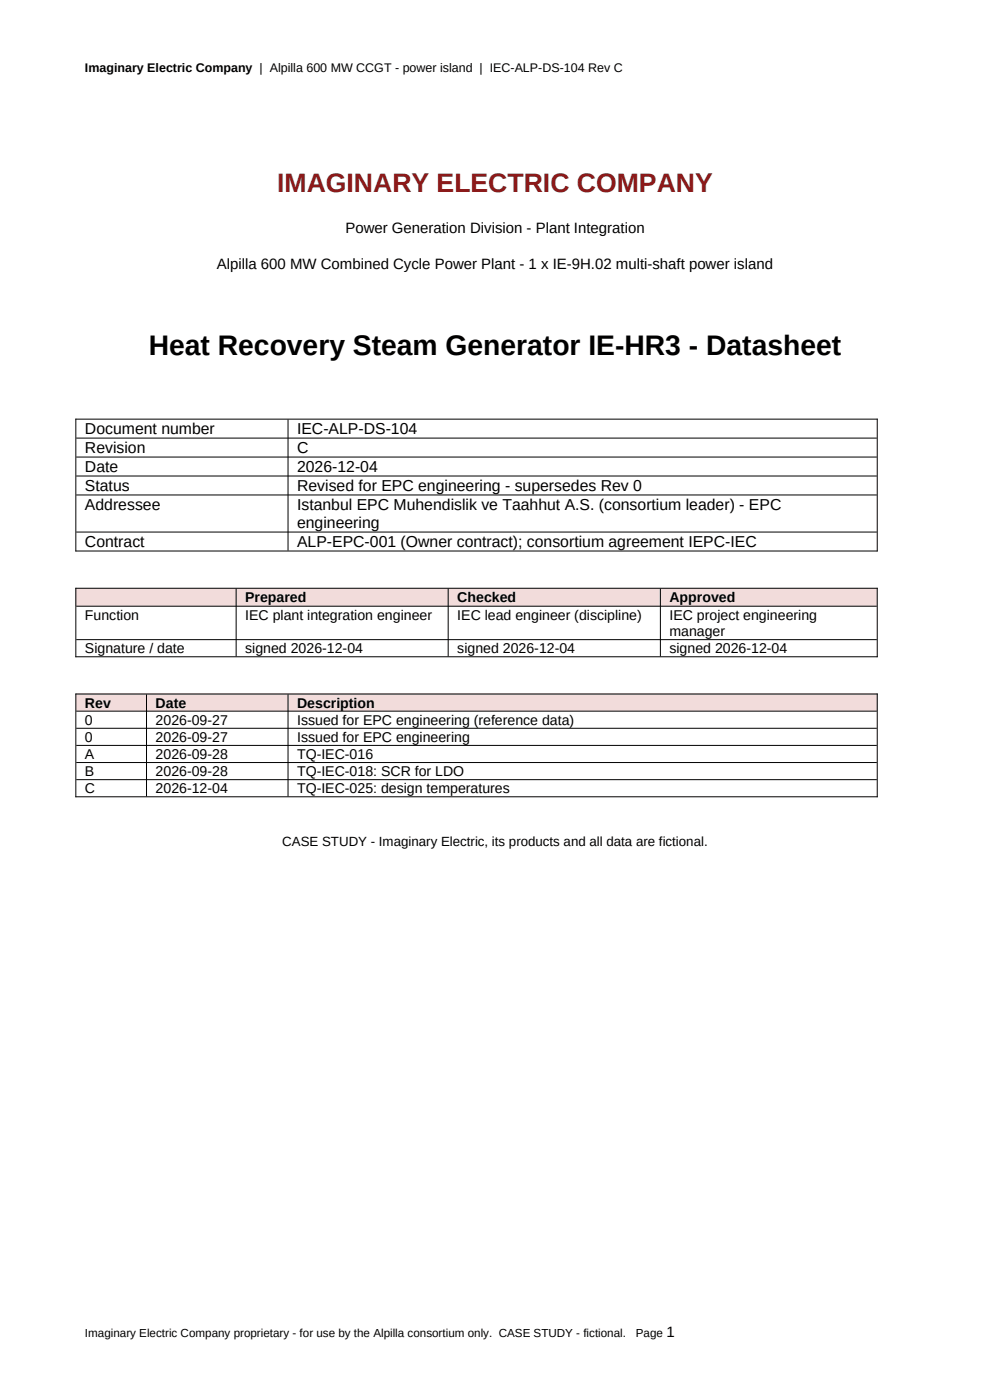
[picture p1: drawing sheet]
<svg xmlns="http://www.w3.org/2000/svg" width="210mm" height="297mm" viewBox="0 0 210 297" stroke-linecap="round" stroke-linejoin="round" font-family="sans-serif">
<defs><g id="words">
<text font-size="6" x="31.6" y="75.3">Heat Recovery Steam Generator IE-HR3 - Datasheet</text>
<text font-size="5.6" fill="#8b1a1a" x="58.8" y="40.8">IMAGINARY ELECTRIC COMPANY</text>
<g font-size="3.4">
<text x="18" y="92.1">Document number</text>
<text x="63" y="92.1">IEC-ALP-DS-104</text>
<text x="18" y="96.1">Revision</text>
<text x="18" y="100.2">Date</text>
<text x="63" y="96.1">C</text>
<text x="63" y="100.2">2026-12-04</text>
<text x="18" y="104.2">Status</text>
<text x="63" y="104.2">Revised for EPC engineering - supersedes Rev 0</text>
<text x="18" y="108.2">Addressee</text>
<text x="63" y="108.2">Istanbul EPC Muhendislik ve Taahhut A.S. (consortium leader) - EPC</text>
<text x="63" y="112.1">engineering</text>
<text x="18" y="116.1">Contract</text>
<text x="63" y="116.1">ALP-EPC-001 (Owner contract); consortium agreement IEPC-IEC</text>
</g>
<g font-size="3.2">
<text x="73.3" y="49.4">Power Generation Division - Plant Integration</text>
<text x="46" y="57.2">Alpilla 600 MW Combined Cycle Power Plant - 1 x IE-9H.02 multi-shaft power island</text>
<text x="141.4" y="283.6">1</text>
</g>
<g font-size="3">
<text x="18" y="131.5">Function</text>
<text x="52" y="127.7">Prepared</text>
<text x="52" y="131.5">IEC plant integration engineer</text>
<text x="97" y="127.7">Checked</text>
<text x="97" y="131.5">IEC lead engineer (discipline)</text>
<text x="142" y="127.7">Approved</text>
<text x="142" y="131.5">IEC project engineering</text>
<text x="142" y="135">manager</text>
<text x="18" y="138.6">Signature / date</text>
<text x="52" y="138.6">signed 2026-12-04</text>
<text x="97" y="138.6">signed 2026-12-04</text>
<text x="142" y="138.6">signed 2026-12-04</text>
<text x="18" y="150.1">Rev</text>
<text x="18" y="153.8">0</text>
<text x="33" y="150.1">Date</text>
<text x="33" y="153.8">2026-09-27</text>
<text x="63" y="150.1">Description</text>
<text x="63" y="153.8">Issued for EPC engineering (reference data)</text>
<text x="18" y="157.4">0</text>
<text x="18" y="161">A</text>
<text x="33" y="157.4">2026-09-27</text>
<text x="33" y="161">2026-09-28</text>
<text x="63" y="157.4">Issued for EPC engineering</text>
<text x="63" y="161">TQ-IEC-016</text>
<text x="18" y="164.7">B</text>
<text x="33" y="164.7">2026-09-28</text>
<text x="63" y="164.7">TQ-IEC-018: SCR for LDO</text>
<text x="18" y="168.3">C</text>
<text x="33" y="168.3">2026-12-04</text>
<text x="63" y="168.3">TQ-IEC-025: design temperatures</text>
</g>
<text font-size="2.8" x="59.9" y="179.5">CASE STUDY - Imaginary Electric, its products and all data are fictional.</text>
<text font-size="2.6" x="18" y="15.2">Imaginary Electric Company | Alpilla 600 MW CCGT - power island | IEC-ALP-DS-104 Rev C</text>
<g font-size="2.5">
<text x="18" y="283.6">Imaginary Electric Company proprietary - for use by the Alpilla consortium only. CASE STUDY - fictional.</text>
<text x="134.9" y="283.6">Page</text>
</g>
</g></defs>
<g fill="#f2dcdb">
<path d="M16.1 124.7h34v3.8h-34z" fill-rule="evenodd"/>
<path d="M50.1 124.7h45v3.8h-45z" fill-rule="evenodd"/>
<path d="M95.1 124.7h45v3.8h-45z" fill-rule="evenodd"/>
<path d="M140.1 124.7h46v3.8h-46z" fill-rule="evenodd"/>
<path d="M16.1 147.1h15v3.7h-15z" fill-rule="evenodd"/>
<path d="M31.1 147.1h30v3.7h-30z" fill-rule="evenodd"/>
<path d="M61.1 147.1h125v3.7h-125z" fill-rule="evenodd"/>
<path d="M16.1 124.7h34v3.8h-34z" fill-rule="evenodd"/>
<path d="M50.1 124.7h45v3.8h-45z" fill-rule="evenodd"/>
<path d="M95.1 124.7h45v3.8h-45z" fill-rule="evenodd"/>
<path d="M140.1 124.7h46v3.8h-46z" fill-rule="evenodd"/>
<path d="M16.1 147.1h15v3.7h-15z" fill-rule="evenodd"/>
<path d="M31.1 147.1h30v3.7h-30z" fill-rule="evenodd"/>
<path d="M61.1 147.1h125v3.7h-125z" fill-rule="evenodd"/>
</g>
<g fill="none" stroke="#000" stroke-width=".21">
<path d="M16 88.9h170.2M16.1 88.8v28.2M16.2 92.9h169.8M16.2 97h169.8M61.1 89v27.8M186.1 88.8v28.2M16 116.9h170.2M16.2 101h169.8M16.2 105h169.8M16.2 112.9h169.8M16 124.8h170.2M16 139.3h170.2"/>
<path d="M16.1 124.7v14.7M16.2 128.6h169.8M16.2 135.7h169.8M50.1 124.9v14.3M95.1 124.9v14.3M140.1 124.9v14.3M186.1 124.7v14.7M16 147.2h170.2M16.1 147.1v22M16.2 150.9h169.8M16.2 154.5h169.8M16.2 158.1h169.8"/>
<path d="M31.1 147.3v21.6M61.1 147.3v21.6M186.1 147.1v22M16 169h170.2M16.2 161.8h169.8M16.2 165.4h169.8"/>
</g>
<use href="#words"/>
</svg>
